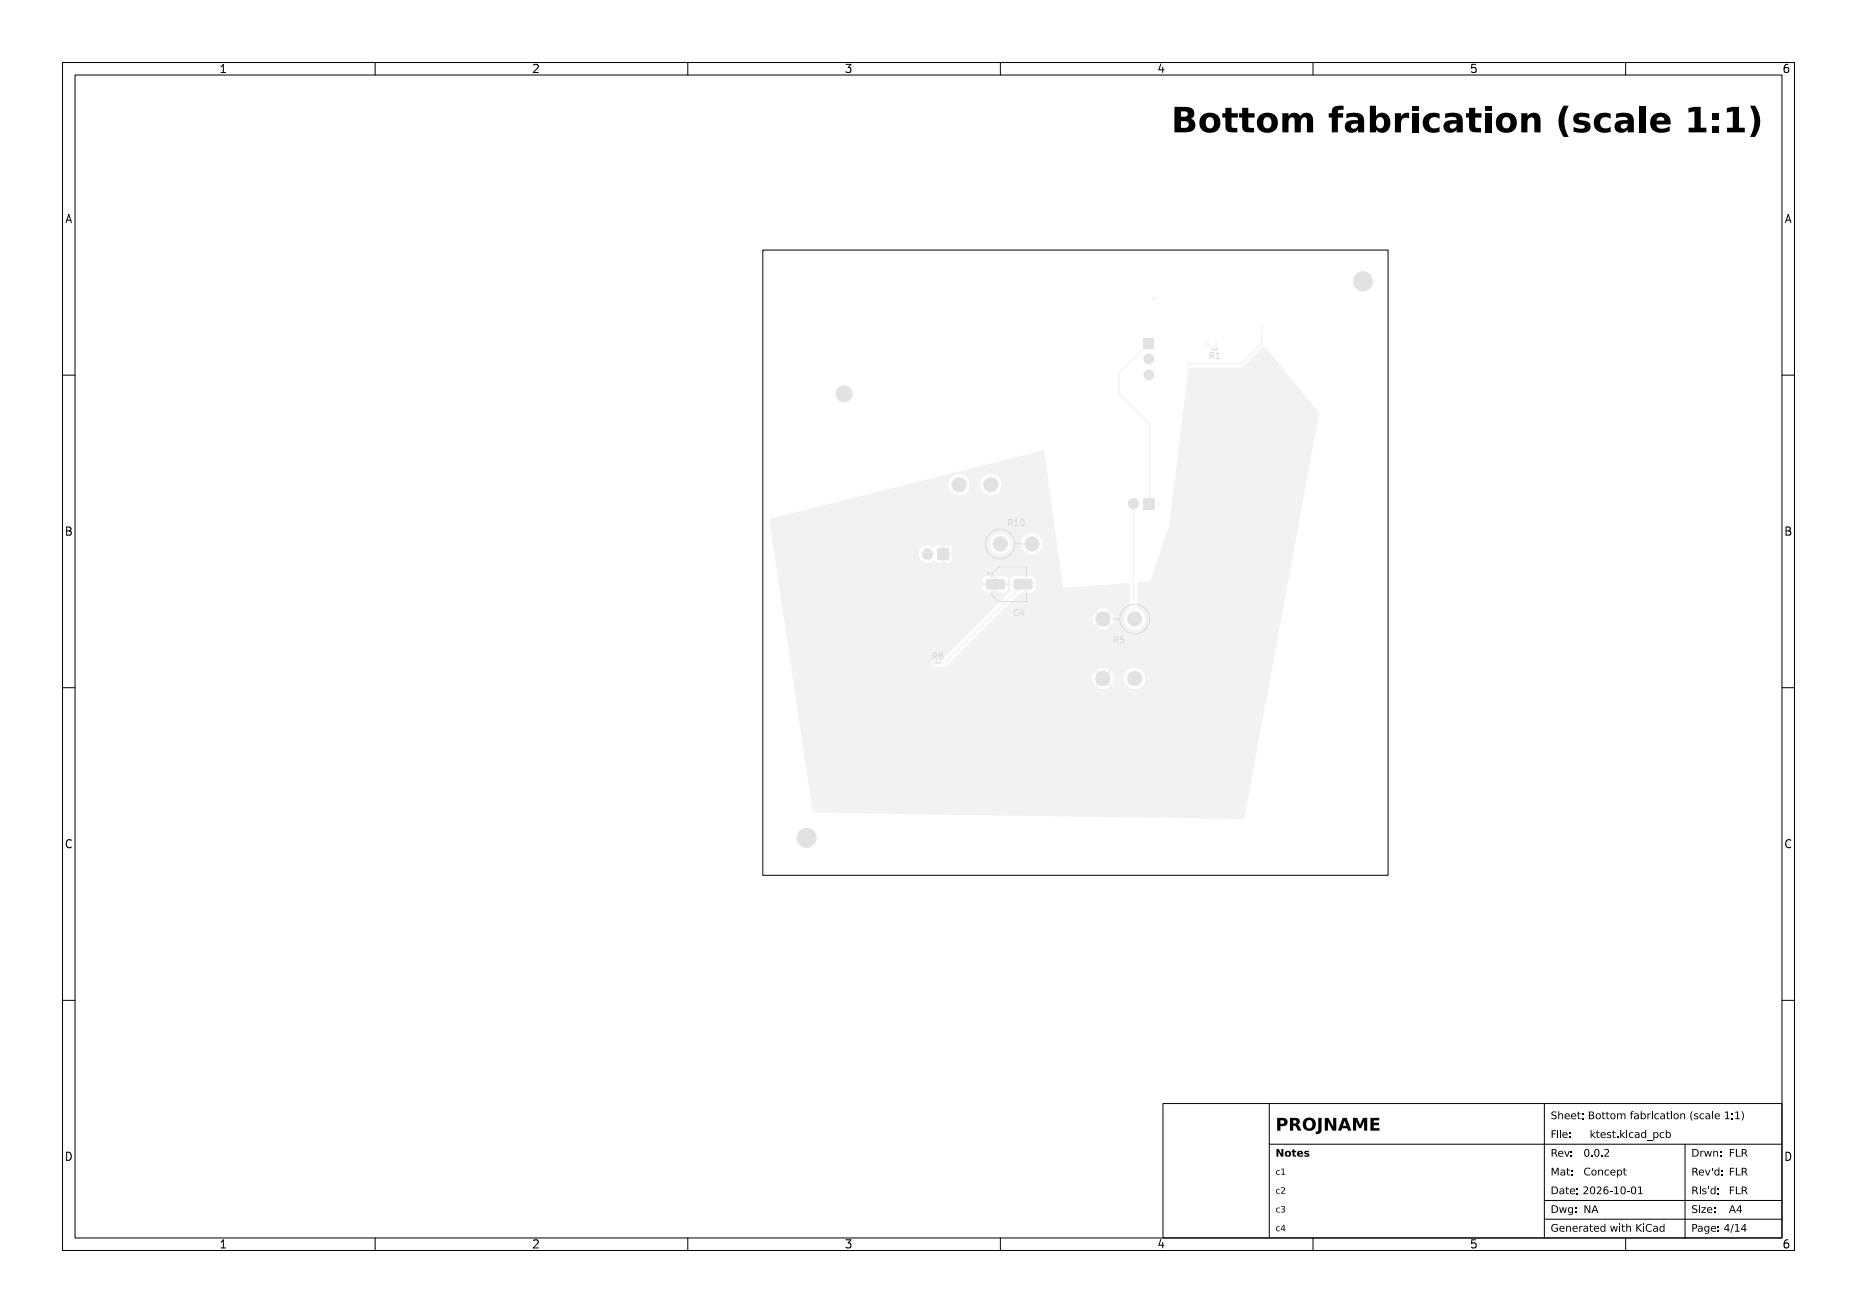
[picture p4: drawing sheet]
<svg xmlns="http://www.w3.org/2000/svg" width="297mm" height="210mm" viewBox="0 0 297 210" stroke-linecap="round" stroke-linejoin="round" font-family="sans-serif">
<defs><g id="words">
<text font-size="5.3" fill="#fff" x="185.7" y="21.5">Bottom fabrication (scale 1:1)</text>
<text font-size="2.7" fill="#fff" x="204" y="181">PROJNAME</text>
<g font-size="1.7" fill="#fff">
<text x="35" y="11.6">1</text>
<text x="85" y="11.6">2</text>
<text x="135" y="11.6">3</text>
<text x="185" y="11.6">4</text>
<text x="235" y="11.6">5</text>
<text x="285" y="11.6">6</text>
<text x="10.5" y="35.6">A</text>
<text x="285.5" y="35.6">A</text>
<text x="10.5" y="85.6">B</text>
<text x="285.5" y="85.6">B</text>
<text x="10.5" y="135.6">C</text>
<text x="285.5" y="135.6">C</text>
<text x="10.5" y="185.6">D</text>
<text x="285.5" y="185.6">D</text>
<text x="35" y="199.7">1</text>
<text x="85" y="199.7">2</text>
<text x="135" y="199.7">3</text>
<text x="185" y="199.7">4</text>
<text x="235" y="199.7">5</text>
<text x="285" y="199.7">6</text>
</g>
<g font-size="1.6" fill="#fff">
<text x="248" y="179.1">Sheet: Bottom fabrication (scale 1:1)</text>
<text x="204" y="185.1">Notes</text>
<text x="248" y="182.1">File:</text>
<text x="248" y="185.1">Rev:</text>
<text x="253.3" y="185.1">0.0.2</text>
<text x="254.3" y="182.1">ktest.kicad_pcb</text>
<text x="270.5" y="185.1">Drwn:</text>
<text x="276.5" y="185.1">FLR</text>
<text x="248" y="188.1">Mat:</text>
<text x="248" y="191.1">Date: 2026-10-01</text>
<text x="253.3" y="188.1">Concept</text>
<text x="270.5" y="188.1">Rev'd:FLR</text>
<text x="270.5" y="191.1">Rls'd:FLR</text>
<text x="248" y="194.1">Dwg:</text>
<text x="248" y="197.1">Generated with KiCad</text>
<text x="253.3" y="194.1">NA</text>
<text x="270.5" y="197.1">Page: 4/14</text>
<text x="270.5" y="194.1">Size:</text>
<text x="276.5" y="194.1">A4</text>
</g>
<g font-size="1.3" fill="#fff">
<text x="204" y="191">c2</text>
<text x="204" y="188">c1</text>
<text x="204" y="197">c4</text>
<text x="204" y="194">c3</text>
</g>
</g></defs>
<path d="M122 40h100v100h-100z" fill="none" stroke="#000" stroke-width=".16"/>
<g fill="#f2f2f2">
<path d="M150 87.7h1.8v1.8h-1.8z" fill-rule="evenodd"/>
<path d="M182.9 54h1.7v1.7h-1.7z" fill-rule="evenodd"/>
<path d="M182.9 79.6h1.8v1.8h-1.8z" fill-rule="evenodd"/>
<path d="M194.4 55.8h.3v.2h-.3z" fill-rule="evenodd"/>
<path d="M193.9 55.8h.3v.2h-.3z" fill-rule="evenodd"/>
<path d="M149.6 105.9h.3v.2h-.3z" fill-rule="evenodd"/>
<path d="M150.1 105.9h.3v.2h-.3z" fill-rule="evenodd"/>
<path d="M157.8 92.7h2.8l.1 .2v1.2l-.2 .1h-2.6l-.2-.2z" fill-rule="evenodd"/>
<path d="M162.2 92.7h2.8l.1 .2v1.2l-.2 .1h-2.6l-.2-.2z" fill-rule="evenodd"/>
</g>
<g fill="#f2f2f2">
<circle cx="148.3" cy="88.6" r=".9"/>
<circle cx="181.5" cy="108.5" r="1.2"/>
<circle cx="176.4" cy="108.5" r="1.2"/>
<circle cx="218" cy="45" r="1.6"/>
<circle cx="129" cy="134" r="1.6"/>
<circle cx="183.7" cy="57.4" r=".85"/>
<circle cx="183.7" cy="60" r=".85"/>
<circle cx="181.3" cy="80.5" r=".9"/>
<circle cx="158.5" cy="77.5" r="1.2"/>
<circle cx="153.4" cy="77.5" r="1.2"/>
<circle cx="135" cy="63" r="1.35"/>
<circle cx="181.5" cy="99" r="1.2"/>
<circle cx="176.4" cy="99" r="1.2"/>
<circle cx="160" cy="87" r="1.2"/>
<circle cx="165.1" cy="87" r="1.2"/>
<circle cx="201.8" cy="52.6" r=".3"/>
<circle cx="190.1" cy="58.2" r=".3"/>
<circle cx="194.5" cy="55" r=".3"/>
<circle cx="193" cy="55" r=".3"/>
<circle cx="184.5" cy="47.8" r=".3"/>
</g>
<path d="M183.7 54.9l-4.7 4.7v3.4l4.8 4.8v12.7M193 55l1 .9M194.5 55v.9M201.8 52.6v2.3l-3.3 3.3h-8.4M150.9 88.6l4.8 4.9M159.2 93.5h-5.6l-6.6 6.5 2.8 2.8v3.2M163.6 93.5l-12.5 12.5h-.8M181.3 80.5v18.3l.2 .2" fill="none" stroke="#f2f2f2" stroke-width=".2"/>
<path d="M123.1 83l43.9-10.9 .7 5.3h-7.5l-.1-.2a1.7 1.7 0 0 0-1.7-1.4 1.7 1.7 0 0 0-1.6 1.6h-1.7v-.2a1.7 1.7 0 0 0-2.8-1 1.7 1.7 0 0 0 .4 2.9 1.7 1.7 0 0 0 2.4-1.7h1.7v.2a1.7 1.7 0 0 0 1.8 1.6 1.7 1.7 0 0 0 1.6-1.8h7.5l1.3 9.5h-2.2l-.1-.2a1.7 1.7 0 0 0-1.8-1.4 1.7 1.7 0 0 0-1.5 1.6h-1.7l-.1-.2a1.7 1.7 0 0 0-2.1-1.3 1.7 1.7 0 0 0-1.1 2.3h-6.1l-.3-.4-.9-.1v1.1h-.5v-1.1h-.7l-.5 .5a1.42 1.42 0 0 0-2.1 0 1.42 1.42 0 0 0 .1 2 1.42 1.42 0 0 0 2-.1l.5 .4h.7v-1h.5v1h.9l.3-.4v-.7h-1v-.5h1v-.7h6.1a1.7 1.7 0 0 0 2 1 1.7 1.7 0 0 0 1.3-1.8h1.7v.2a1.7 1.7 0 0 0 1.8 1.6 1.7 1.7 0 0 0 1.6-1.8h2.2l.8 5.9h-4.2l-.3-.5-.4-.2-2.7 .1-.4 .2-.2 .4h-.4l-.1-.4-.3-.2-1.3-.1v1.1h-.5v-1.1h-1.1l-.5 .3-.2 .3v.5h4v-.4h.4v1.2h-.4v-.3h-1.7v1h-.5v-1h-1.8a.81 .81 0 0 0 .7 1h2.7l.5-.2 .1-.5h.4l.1 .4-10.8 11h-1.6l-.2 .4 .4 .1v.2l-.4 .1a.36 .36 0 0 0 .2 .4 .36 .36 0 0 0 .4-.1l.7 .2 1-.2 11.8-11.7h1.7a.74 .74 0 0 0 .7-.8v-1.2h4.2l.2 1.2 10.6-.7v4.2a1.68 1.68 0 0 0-.8 1.4h-1.7l-.3-.9-.8 .8-.4-.4 .8-.8h-.1a1.7 1.7 0 0 0-1.9 0l.8 .8-.4 .4-.8-.8v.1a1.69 1.69 0 0 0 0 1.9l.8-.8 .4 .4-.8 .8h.1a1.7 1.7 0 0 0 1.9 0l-.8-.8 .4-.4 .8 .8 .2-.5 .1-.6h1.7a1.71 1.71 0 0 0 1.5 1.8 1.71 1.71 0 0 0 1.9-1.4 1.71 1.71 0 0 0-1.3-2v-4.1l2.1-.2 3-9 3.1-25 .6-.2 8-.1 3.5-3.3 8.8 10.7-7.8 42.3h-20l-.1-.2a1.7 1.7 0 0 0-1.7-1.4 1.7 1.7 0 0 0-1.6 1.6h-1.7l-.3-.9-.8 .8-.4-.3 .8-.8-.1-.1a1.7 1.7 0 0 0-1.9 .1l.8 .8-.4 .3-.8-.8v.1a1.69 1.69 0 0 0 0 1.9l.8-.8 .4 .4-.8 .8h.1a1.7 1.7 0 0 0 1.9 0l-.8-.8 .4-.4 .8 .8 .2-.4 .1-.7h1.7a1.7 1.7 0 0 0 1.7 1.8 1.7 1.7 0 0 0 1.7-1.8h20l-4.2 22.6-68.9-1z" fill-rule="evenodd" fill="#f2f2f2"/>
<g fill="#fff">
<circle cx="201.8" cy="52.6" r=".15"/>
<circle cx="190.1" cy="58.2" r=".15"/>
<circle cx="194.5" cy="55" r=".15"/>
<circle cx="193" cy="55" r=".15"/>
<circle cx="184.5" cy="47.8" r=".15"/>
<circle cx="150.9" cy="88.6" r=".45"/>
<circle cx="148.3" cy="88.6" r=".45"/>
<circle cx="181.5" cy="108.5" r=".6"/>
<circle cx="176.4" cy="108.5" r=".6"/>
<circle cx="218" cy="45" r="1.6"/>
<circle cx="129" cy="134" r="1.6"/>
<circle cx="183.7" cy="54.9" r=".5"/>
<circle cx="183.7" cy="57.4" r=".5"/>
<circle cx="183.7" cy="60" r=".5"/>
<circle cx="183.8" cy="80.5" r=".45"/>
<circle cx="181.3" cy="80.5" r=".45"/>
<circle cx="158.5" cy="77.5" r=".6"/>
<circle cx="153.4" cy="77.5" r=".6"/>
<circle cx="135" cy="63" r="1.35"/>
<circle cx="181.5" cy="99" r=".6"/>
<circle cx="176.4" cy="99" r=".6"/>
<circle cx="160" cy="87" r=".6"/>
<circle cx="165.1" cy="87" r=".6"/>
</g>
<g fill="#e2e2e2">
<path d="M150 87.7h1.8v1.8h-1.8z" fill-rule="evenodd"/>
<path d="M182.9 54h1.7v1.7h-1.7z" fill-rule="evenodd"/>
<path d="M182.9 79.6h1.8v1.8h-1.8z" fill-rule="evenodd"/>
<path d="M194.4 55.8h.3v.2h-.3z" fill-rule="evenodd"/>
<path d="M193.9 55.8h.3v.2h-.3z" fill-rule="evenodd"/>
<path d="M149.6 105.9h.3v.2h-.3z" fill-rule="evenodd"/>
<path d="M150.1 105.9h.3v.2h-.3z" fill-rule="evenodd"/>
<path d="M157.8 92.7h2.8l.1 .2v1.2l-.2 .1h-2.6l-.2-.2z" fill-rule="evenodd"/>
<path d="M162.2 92.7h2.8l.1 .2v1.2l-.2 .1h-2.6l-.2-.2z" fill-rule="evenodd"/>
<path d="M194.5 55.8h.2v.2h-.2z" fill-rule="evenodd"/>
<path d="M193.9 55.8h.2v.2h-.2z" fill-rule="evenodd"/>
<path d="M149.6 105.9h.2v.2h-.2z" fill-rule="evenodd"/>
<path d="M150.2 105.9h.2v.2h-.2z" fill-rule="evenodd"/>
<path d="M157.8 92.7h2.8l.1 .2v1.2l-.2 .1h-2.6l-.2-.2z" fill-rule="evenodd"/>
<path d="M162.2 92.7h2.8l.1 .2v1.2l-.2 .1h-2.6l-.2-.2z" fill-rule="evenodd"/>
</g>
<g fill="#e2e2e2">
<circle cx="148.3" cy="88.6" r=".9"/>
<circle cx="181.5" cy="108.5" r="1.2"/>
<circle cx="176.4" cy="108.5" r="1.2"/>
<circle cx="218" cy="45" r="1.6"/>
<circle cx="129" cy="134" r="1.6"/>
<circle cx="183.7" cy="57.4" r=".85"/>
<circle cx="183.7" cy="60" r=".85"/>
<circle cx="181.3" cy="80.5" r=".9"/>
<circle cx="158.5" cy="77.5" r="1.2"/>
<circle cx="153.4" cy="77.5" r="1.2"/>
<circle cx="135" cy="63" r="1.35"/>
<circle cx="181.5" cy="99" r="1.2"/>
<circle cx="176.4" cy="99" r="1.2"/>
<circle cx="160" cy="87" r="1.2"/>
<circle cx="165.1" cy="87" r="1.2"/>
</g>
<g fill="none" stroke="#dbdbdb" stroke-width=".16">
<path d="M193.6 56.9l.4-.1 .1-.3-.5-.1v1M193.8 56.9l.3 .5M194.5 57.4h.6M194.5 56.7l.3-.3v1M157.8 91.8h.6M158.1 91.5v.6M158.7 92.4v-.6l1-1.1h4.5v1.7M158.7 94.5v.6l1 1.1h4.5v-1.7M161.3 83.6h.5v-.4l-.5-.1v1M161.5 83.6l.4 .5M162.3 84.1h.5M162.3 83.4l.2-.3v1"/>
<path d="M162.3 87h1.3M162.8 97.6a.44 .44 0 0 0-.6 .4 .44 .44 0 0 0 .6 .4M163.3 83.2l.1-.1a.53 .53 0 0 1 .4 .5 .53 .53 0 0 1-.4 .5l-.2-.4zM163.5 97.4l-.3 .7h.6M163.7 97.8v.7M177.9 99h1.2M149.3 105l.4-.1 .1-.3-.5-.1v1M149.5 105l.3 .5M150.4 104.9l-.2-.2 .2-.2h.3l.1 .1-.2 .3M150.4 104.9l-.2 .2 .1 .3 .1 .1 .3-.1 .1-.1-.1-.3-.1-.1M150.4 104.9h.2M178.2 102.3h.5v-.4l-.5-.1v1"/>
<path d="M178.4 102.3l.4 .5M179.7 101.8h-.5v.5l.1-.1 .3 .1 .1 .1v.3l-.2 .1-.3-.1"/>
<circle cx="160" cy="87" r="2.37"/>
<circle cx="181.5" cy="99" r="2.37"/>
</g>
<g fill="none" stroke="#000" stroke-width=".16">
<path d="M10 10h277v190h-277zM12 12h273v186h-273zM35.3 11.6h.8M35.3 10.7l.4-.4v1.3M60 10v2M85.3 10.4l.5-.1 .2 .1 .1 .3-.8 .9h.8M110 10v2M135.3 10.3h.8l-.4 .5 .3 .1v.6l-.2 .1h-.3l-.2-.1M160 10v2M185.7 10.2l-.4 1h.9M186 10.7v.9M210 10v2"/>
<path d="M236 10.3h-.6l-.1 .6 .2-.1 .5 .1 .1 .1-.1 .5-.2 .1-.5-.1M260 10v2M286 10.3a.52 .52 0 0 0-.7 .6v.4l.2 .2 .3 .1 .2-.1 .1-.5-.1-.1-.4-.1-.3 .2M10.6 35.6l.4-1.3 .4 1.3M10.7 35.2h.6M285.6 35.6l.4-1.3 .4 1.3M285.7 35.2h.6M10 60h2M285 60h2M10.7 84.3h.4l.2 .1v.3l-.2 .2a.35 .35 0 0 1 .3 .3 .35 .35 0 0 1-.2 .4h-.5zM10.7 84.9h.4M285.7 84.3h.4l.2 .1v.3l-.2 .2a.35 .35 0 0 1 .3 .3 .35 .35 0 0 1-.2 .4h-.5z"/>
<path d="M285.7 84.9h.4M10 110h2M285 110h2M11.4 134.4a.52 .52 0 0 0-.6 0 .52 .52 0 0 0-.2 .6 .49 .49 0 0 0 .2 .5 .49 .49 0 0 0 .6 0M286.4 134.4a.52 .52 0 0 0-.6 0 .52 .52 0 0 0-.2 .6 .49 .49 0 0 0 .3 .5 .49 .49 0 0 0 .5 0M10 160h2M285 160h2M186 176.5h99v21.5h-99zM203 176.5v21.5M247 176.5v21.5M10.7 184.3a.66 .66 0 0 1 .7 .6 .66 .66 0 0 1-.7 .7zM35.3 198.7l.4-.4v1.3"/>
<path d="M35.3 199.6h.8M60 198v2M85.3 198.4l.5-.1 .2 .1 .1 .3-.8 .9h.8M110 198v2M135.3 198.3h.8l-.4 .5 .3 .1v.6l-.2 .1h-.3l-.2-.1M160 198v2M185.7 198.2l-.4 1h.9M186 198.7v.9M203 183h82M210 198v2M236 198.3h-.6l-.1 .6 .2-.1 .5 .1 .1 .1-.1 .5-.2 .1-.5-.1M247 192h38"/>
<path d="M247 195h38M260 198v2M269.5 183v15M285.7 184.3a.66 .66 0 0 1 .7 .6 .66 .66 0 0 1-.7 .7zM286 198.3a.52 .52 0 0 0-.7 .6v.5l.2 .1 .3 .1 .2-.1 .1-.5-.1-.1-.4-.1-.3 .2"/>
</g>
<g fill="#000">
<path d="M187.8 17.1a6.2 6.2 0 0 1 2.6 .1 .96 .96 0 0 1 .6 .9 .96 .96 0 0 1-.5 .9 1.12 1.12 0 0 1 .7 1.3 1.12 1.12 0 0 1-1.2 .8l-2.2 .1v-.8h1.7a.54 .54 0 0 0 .6-.5 .54 .54 0 0 0-.6-.5h-.6v1h-1.1v-1.7h1.7a.43 .43 0 0 0 .5-.5 .43 .43 0 0 0-.5-.4h-.6v.9h-1.1z" fill-rule="evenodd"/>
<path d="M192.3 18.5a1.72 1.72 0 0 1 2.1-.3 1.72 1.72 0 0 1 .7 2 1.71 1.71 0 0 1-1.9 1 1.71 1.71 0 0 1-1.4-1.6h1a.7 .7 0 0 0 .7 .9 .7 .7 0 0 0 .7-.9 .7 .7 0 0 0-.7-.9 .7 .7 0 0 0-.7 .9h-1l.1-.5z" fill-rule="evenodd"/>
<path d="M196 17.2h1v.9h1v.7h-1v1.5l.2 .1 .7 .1v.7h-.9a.89 .89 0 0 1-1-1.1v-1.3h-.5v-.7h.5z" fill-rule="evenodd"/>
<path d="M198.7 17.2h.9v.9h1.1v.7h-1.1l.1 1.5 .1 .1 .8 .1v.7h-.9a.9 .9 0 0 1-1-1.1v-1.3h-.5v-.7h.5z" fill-rule="evenodd"/>
<path d="M201.5 18.5a1.72 1.72 0 0 1 2.1-.3 1.72 1.72 0 0 1 .7 2 1.71 1.71 0 0 1-1.9 1 1.71 1.71 0 0 1-1.4-1.6h1a.7 .7 0 0 0 .7 .9 .7 .7 0 0 0 .7-.9 .7 .7 0 0 0-.7-.9 .7 .7 0 0 0-.7 .9h-1l.1-.5z" fill-rule="evenodd"/>
<path d="M205.1 18.1h1v.4a1.06 1.06 0 0 1 1.8 .1 1.11 1.11 0 0 1 1.4-.5 1.11 1.11 0 0 1 .7 1.2v1.9h-1v-1.6a.5 .5 0 0 0-.1-.7 .5 .5 0 0 0-.7 .1l-.2 .7v1.5h-.9l-.1-2a.49 .49 0 0 0-.5-.4 .49 .49 0 0 0-.4 .6v1.8h-1z" fill-rule="evenodd"/>
<path d="M213.3 17.2l.5-.3h1.1v.7h-.7l-.2 .1v.4h.8v.7h-.8v2.4h-1v-2.4h-.5v-.7h.5l.1-.7z" fill-rule="evenodd"/>
<path d="M215.4 18.2a3.2 3.2 0 0 1 2.4 .2 1.36 1.36 0 0 1 .4 1v1.8h-1v-.5a1.13 1.13 0 0 1-1.3 .5 1.13 1.13 0 0 1-.8-1h1a.6 .6 0 0 0 .7 .4 .6 .6 0 0 0 .4-.8h-.9l-.2 .4h-1a1.16 1.16 0 0 1 1.5-1h.6v-.2a1.37 1.37 0 0 0-1.8-.1z" fill-rule="evenodd"/>
<path d="M219.1 16.9h1v1.6a1.3 1.3 0 0 1 1.6-.3 1.3 1.3 0 0 1 .7 1.4 1.31 1.31 0 0 1-.7 1.5 1.31 1.31 0 0 1-1.6-.4v.5h-1v-1.6h1a.68 .68 0 0 0 .6 .9 .68 .68 0 0 0 .7-.9 .68 .68 0 0 0-.7-.9 .68 .68 0 0 0-.6 .9h-1z" fill-rule="evenodd"/>
<path d="M223.1 18.1h1v.5a1.16 1.16 0 0 1 1.3-.6v.9a.83 .83 0 0 0-.9 0 .83 .83 0 0 0-.4 .9v1.4h-1z" fill-rule="evenodd"/>
<path d="M225.9 18.1h.9v3.1h-.9z" fill-rule="evenodd"/>
<path d="M225.9 16.9h.9v.8h-.9z" fill-rule="evenodd"/>
<path d="M228 18.5a2.26 2.26 0 0 1 2.2-.3v.8a.97 .97 0 0 0-1.4 0 .97 .97 0 0 0 .1 1.4l.8 .1 .5-.2v.8a1.86 1.86 0 0 1-2.6-1.2v-.8z" fill-rule="evenodd"/>
<path d="M231.1 18.2a3.2 3.2 0 0 1 2.5 .2 1.36 1.36 0 0 1 .4 1v1.8h-1v-.5a1.13 1.13 0 0 1-1.3 .5 1.13 1.13 0 0 1-.8-1h.9a.6 .6 0 0 0 .8 .4 .6 .6 0 0 0 .4-.8h-.9l-.3 .4h-.9a1.16 1.16 0 0 1 1.5-1h.6l-.1-.2a1.37 1.37 0 0 0-1.8-.1z" fill-rule="evenodd"/>
<path d="M235 17.2h.9v.9h1v.7h-1l.1 1.5 .1 .1 .8 .1v.7h-.9a.9 .9 0 0 1-1-1.1v-1.3h-.5v-.7h.5z" fill-rule="evenodd"/>
<path d="M237.5 18.1h1v3.1h-1z" fill-rule="evenodd"/>
<path d="M237.5 16.9h1v.8h-1z" fill-rule="evenodd"/>
<path d="M239.7 18.5a1.72 1.72 0 0 1 2.1-.3 1.72 1.72 0 0 1 .7 2 1.71 1.71 0 0 1-1.8 1 1.71 1.71 0 0 1-1.5-1.6h1.1a.7 .7 0 0 0 .6 .9 .7 .7 0 0 0 .7-.9 .7 .7 0 0 0-.7-.9 .7 .7 0 0 0-.6 .9h-1.1l.1-.5z" fill-rule="evenodd"/>
<path d="M243.3 18.1h1v.4a1.14 1.14 0 0 1 1.3-.4 1.14 1.14 0 0 1 .8 1.2v1.9h-1v-2a.55 .55 0 0 0-.7-.5 .55 .55 0 0 0-.4 .7v1.8h-1z" fill-rule="evenodd"/>
<path d="M251.8 18.4a2.48 2.48 0 0 1 2.4-.2v.7a1.55 1.55 0 0 0-1.7 0l.1 .2a3.2 3.2 0 0 1 1.6 .6 .98 .98 0 0 1 .1 1.1 .98 .98 0 0 1-1 .4l-1.6-.1v-.8a1.59 1.59 0 0 0 1.8 .1l-.1-.3a2.35 2.35 0 0 1-1.7-.7l-.1-.7z" fill-rule="evenodd"/>
<path d="M255.4 18.5a2.26 2.26 0 0 1 2.2-.3v.8a.98 .98 0 0 0-1.4 0 .98 .98 0 0 0 .1 1.4l.7 .1 .6-.2v.8a1.86 1.86 0 0 1-2.7-1.2l.1-.8z" fill-rule="evenodd"/>
<path d="M258.5 18.2a3.2 3.2 0 0 1 2.4 .2 1.36 1.36 0 0 1 .4 1v1.8h-1v-.5a1.13 1.13 0 0 1-1.2 .5 1.13 1.13 0 0 1-.9-1h1a.6 .6 0 0 0 .8 .4 .6 .6 0 0 0 .3-.8h-.8l-.3 .4h-1a1.16 1.16 0 0 1 1.6-1h.5v-.2a1.38 1.38 0 0 0-1.8-.1z" fill-rule="evenodd"/>
<path d="M262.2 16.9h1v4.3h-1z" fill-rule="evenodd"/>
<path d="M264.4 18.5a1.67 1.67 0 0 1 1.9-.4 1.67 1.67 0 0 1 .9 1.8h-2.3a.95 .95 0 0 0 1.5 .6l.7-.3v.8a2.3 2.3 0 0 1-3-.6l-.2-.5v-.6h2.3a.64 .64 0 0 0-.6-.6 .64 .64 0 0 0-.7 .6h-1l.2-.5z" fill-rule="evenodd"/>
<path d="M273.9 18.1h1v1.1h-1z" fill-rule="evenodd"/>
<path d="M250.1 16.9h.8a4.8 4.8 0 0 0 0 5h-.8a4.2 4.2 0 0 1 0-5z" fill-rule="evenodd"/>
<path d="M270 17.3l1-.2h1v3.3h.9v.8h-2.8v-.8h.9v-2.6l-1 .2z" fill-rule="evenodd"/>
<path d="M273.9 20.1h1v1.1h-1z" fill-rule="evenodd"/>
<path d="M276.2 17.3l.9-.2h1v3.3h1v.8h-2.9v-.8h.9v-2.6l-.9 .2z" fill-rule="evenodd"/>
<path d="M279.9 16.9h.8a4.2 4.2 0 0 1 0 5h-.8a4.8 4.8 0 0 0 0-5z" fill-rule="evenodd"/>
<path d="M204.3 178.8h.8a.68 .68 0 0 1 .8 .7 .68 .68 0 0 1-.8 .6h-.3v.7h-.5v-1.1h.8a.28 .28 0 0 0 .3-.2 .28 .28 0 0 0-.3-.3h-.3v.5h-.5z" fill-rule="evenodd"/>
<path d="M206.3 178.8h.8a.57 .57 0 0 1 .8 .3 .57 .57 0 0 1-.4 .8l.3 .2 .4 .7h-.6l-.4-.6-.2-.1h-.2v.7h-.5v-1.1h.8a.26 .26 0 0 0 .3-.3 .26 .26 0 0 0-.3-.2h-.3v.5h-.5z" fill-rule="evenodd"/>
<path d="M208.6 179a1.07 1.07 0 0 1 1.7 .2 1.07 1.07 0 0 1-.6 1.6 1.07 1.07 0 0 1-1.4-1h.6a.53 .53 0 0 0 .5 .7 .53 .53 0 0 0 .5-.7 .53 .53 0 0 0-.5-.7 .53 .53 0 0 0-.5 .7h-.6l.1-.4z" fill-rule="evenodd"/>
<path d="M210.8 178.8h.6v1.8a.73 .73 0 0 1-1 .8v-.4h.3l.1-.2z" fill-rule="evenodd"/>
<path d="M211.9 178.8h.6l.7 1.4v-1.4h.5v2h-.6l-.7-1.4v1.4h-.5z" fill-rule="evenodd"/>
<path d="M216.4 178.8h.7l.4 1.1 .5-1.1h.7v2h-.5v-1.5l-.5 1.1h-.3l-.5-1.1v1.5h-.5z" fill-rule="evenodd"/>
<path d="M219.2 178.8h1.4v.4h-.9v.4h.8v.4h-.8v.4h.9v.4h-1.4z" fill-rule="evenodd"/>
<path d="M248.2 177.9l.7-.1v.2l-.2-.1a.25 .25 0 0 0-.4 .1 .25 .25 0 0 0 .3 .3 .4 .4 0 0 1 .3 .6 .4 .4 0 0 1-.6 .1l-.2-.1v-.1l.2 .1a.29 .29 0 0 0 .4 0 .29 .29 0 0 0 0-.4 .29 .29 0 0 0-.3-.1l-.3-.2z" fill-rule="evenodd"/>
<path d="M249.2 177.7h.2v.5l.3-.1a.32 .32 0 0 1 .3 .3v.6h-.2v-.5a.24 .24 0 0 0-.2-.3 .24 .24 0 0 0-.2 .3v.5h-.2z" fill-rule="evenodd"/>
<path d="M250.3 178.2l.2-.1a.42 .42 0 0 1 .4 .1 .42 .42 0 0 1 .2 .4h-.7l.2 .3 .4-.1v.2h-.5l-.2-.2-.1-.3h.7a.27 .27 0 0 0-.2-.3 .27 .27 0 0 0-.3 .3h-.2z" fill-rule="evenodd"/>
<path d="M251.4 178.2l.2-.1a.42 .42 0 0 1 .4 .1 .42 .42 0 0 1 .1 .4h-.7l.2 .3 .5-.1-.1 .2h-.4l-.3-.2v-.3h.7a.27 .27 0 0 0-.3-.3 .27 .27 0 0 0-.3 .3h-.1z" fill-rule="evenodd"/>
<path d="M252.4 177.8h.1v.3h.3v.1h-.3v.6l.3 .1v.1a.31 .31 0 0 1-.4-.3v-.5h-.2z" fill-rule="evenodd"/>
<path d="M253.1 178.8h.1v.2h-.1z" fill-rule="evenodd"/>
<path d="M253.1 178.1h.1v.2h-.1z" fill-rule="evenodd"/>
<path d="M254.1 177.8l.7 .1 .1 .3-.2 .1a.34 .34 0 0 1 .3 .5 .34 .34 0 0 1-.4 .2h-.5v-.1h.4a.23 .23 0 0 0 .3-.3 .23 .23 0 0 0-.3-.2h-.2v.5h-.2v-.6h.4a.19 .19 0 0 0 .3-.2 .19 .19 0 0 0-.3-.2h-.2v.4h-.2z" fill-rule="evenodd"/>
<path d="M255.3 178.2a.45 .45 0 0 1 .7 0 .45 .45 0 0 1-.1 .7 .45 .45 0 0 1-.7-.1v-.3h.2a.3 .3 0 0 0 .3 .4 .3 .3 0 0 0 .2-.5l-.3-.2-.2 .3h-.2z" fill-rule="evenodd"/>
<path d="M256.3 177.8h.1v.3h.4v.1h-.4l.1 .6 .3 .1v.1a.31 .31 0 0 1-.5-.3v-.5h-.1z" fill-rule="evenodd"/>
<path d="M256.9 177.8h.2v.3h.3v.1h-.3v.6l.3 .1v.1a.31 .31 0 0 1-.5-.3v-.5h-.1z" fill-rule="evenodd"/>
<path d="M257.7 178.2a.45 .45 0 0 1 .6 0 .45 .45 0 0 1-.1 .7 .45 .45 0 0 1-.6-.1l-.1-.3h.2a.3 .3 0 0 0 .4 .4 .3 .3 0 0 0 .1-.5l-.3-.2-.2 .3h-.2z" fill-rule="evenodd"/>
<path d="M258.6 178.1h.2v.1l.3-.1 .2 .2 .2-.2h.3l.2 .3v.6h-.2v-.5a.23 .23 0 0 0-.2-.3 .23 .23 0 0 0-.2 .3v.5h-.2v-.5a.23 .23 0 0 0-.2-.3 .23 .23 0 0 0-.2 .3v.5h-.2z" fill-rule="evenodd"/>
<path d="M260.9 177.8l.4-.1v.2l-.3 .1v.1h.2v.1h-.2v.8h-.2v-.8h-.1z" fill-rule="evenodd"/>
<path d="M261.4 178.1h.2a.37 .37 0 0 1 .5 .4v.5h-.1v-.1l-.3 .1-.3-.1-.1-.2 .3 .2h.2l.2-.4a.3 .3 0 0 0-.5 .2h-.2a.41 .41 0 0 1 .7-.3 .33 .33 0 0 0-.6-.1z" fill-rule="evenodd"/>
<path d="M262.4 177.7h.2v.5a.41 .41 0 0 1 .5 .1 .41 .41 0 0 1 0 .5 .41 .41 0 0 1-.5 .1v.1h-.2v-.5h.2a.29 .29 0 0 0 .3 .4 .29 .29 0 0 0 .2-.5l-.3-.2-.2 .3h-.2z" fill-rule="evenodd"/>
<path d="M263.5 178.1h.1v.1l.4-.1v.1h-.2l-.1 .2-.1 .6h-.1z" fill-rule="evenodd"/>
<path d="M264.2 178.1h.1v.9h-.1z" fill-rule="evenodd"/>
<path d="M264.2 177.7h.1v.2h-.1z" fill-rule="evenodd"/>
<path d="M264.7 178.2l.1-.1a.32 .32 0 0 1 .5 .2 .36 .36 0 0 0-.5 0 .36 .36 0 0 0 0 .5 .36 .36 0 0 0 .5 0 .34 .34 0 0 1-.5 .1 .55 .55 0 0 1-.1-.7z" fill-rule="evenodd"/>
<path d="M265.6 178.1h.2a.37 .37 0 0 1 .5 .4v.5h-.2v-.1l-.2 .1-.3-.1-.1-.2 .3 .2h.2l.1-.4a.3 .3 0 0 0-.4 .2h-.2a.42 .42 0 0 1 .6-.3 .33 .33 0 0 0-.5-.1z" fill-rule="evenodd"/>
<path d="M266.6 177.8h.1v.3h.4v.1h-.4l.1 .6 .3 .1v.1a.31 .31 0 0 1-.5-.3v-.5h-.1z" fill-rule="evenodd"/>
<path d="M267.3 178.1h.1v.9h-.1z" fill-rule="evenodd"/>
<path d="M267.3 177.7h.1v.2h-.1z" fill-rule="evenodd"/>
<path d="M267.8 178.2a.45 .45 0 0 1 .6 0 .45 .45 0 0 1-.1 .7 .45 .45 0 0 1-.6-.1v-.3h.1a.3 .3 0 0 0 .4 .4 .3 .3 0 0 0 .1-.5l-.3-.2-.2 .3h-.1z" fill-rule="evenodd"/>
<path d="M268.7 178.1h.2v.1l.3-.1a.32 .32 0 0 1 .3 .3v.6h-.1v-.5a.24 .24 0 0 0-.3-.3 .24 .24 0 0 0-.2 .3v.5h-.2z" fill-rule="evenodd"/>
<path d="M270.6 177.7h.1l-.2 .9 .2 .6a.88 .88 0 0 1-.3-1z" fill-rule="evenodd"/>
<path d="M271 178.2l.1-.1a.35 .35 0 0 1 .5 .2l-.5-.1 .1 .2a.33 .33 0 0 1 .4 .4 .33 .33 0 0 1-.5 .2h-.2v-.2l.4 .1 .2-.1-.1-.1-.2-.1a.26 .26 0 0 1-.2-.2 .26 .26 0 0 1 0-.2z" fill-rule="evenodd"/>
<path d="M271.9 178.2l.1-.1a.32 .32 0 0 1 .5 .2 .36 .36 0 0 0-.4 0 .36 .36 0 0 0 0 .5 .36 .36 0 0 0 .4 0 .34 .34 0 0 1-.5 .1 .55 .55 0 0 1-.1-.7z" fill-rule="evenodd"/>
<path d="M272.8 178.1h.2a.37 .37 0 0 1 .5 .4v.5h-.1v-.1l-.3 .1-.3-.1-.1-.2 .3 .2h.2l.2-.4a.3 .3 0 0 0-.5 .2h-.2a.41 .41 0 0 1 .7-.3 .33 .33 0 0 0-.6-.1z" fill-rule="evenodd"/>
<path d="M273.8 177.7h.2v1.3h-.2z" fill-rule="evenodd"/>
<path d="M274.4 178.2l.1-.1a.42 .42 0 0 1 .5 .1 .42 .42 0 0 1 .1 .4h-.7l.2 .3 .4-.1v.2h-.5l-.2-.2-.1-.3h.7a.27 .27 0 0 0-.2-.3 .27 .27 0 0 0-.3 .3h-.2z" fill-rule="evenodd"/>
<path d="M275.9 177.8h.4v1.1h.3v.1h-.7v-.1h.3v-1l-.3 .1z" fill-rule="evenodd"/>
<path d="M277 178.8h.1v.2h-.1z" fill-rule="evenodd"/>
<path d="M277 178.1h.1v.2h-.1z" fill-rule="evenodd"/>
<path d="M277.5 177.8h.5v1.1h.3v.1h-.8v-.1h.3v-1l-.3 .1z" fill-rule="evenodd"/>
<path d="M278.5 177.7a.88 .88 0 0 1 .4 1l-.2 .5h-.2l.3-.7z" fill-rule="evenodd"/>
<path d="M204.2 183.8h.3l.5 .8v-.8h.3v1.2h-.4l-.4-.8v.8h-.3z" fill-rule="evenodd"/>
<path d="M204.2 187.2l.3-.1 .2 .1v.1a.3 .3 0 0 0-.4 0 .3 .3 0 0 0 0 .4 .3 .3 0 0 0 .4 .1 .35 .35 0 0 1-.5 .1 .35 .35 0 0 1-.1-.5z" fill-rule="evenodd"/>
<path d="M204.2 190.2l.3-.1 .2 .1v.1a.3 .3 0 0 0-.4 0 .3 .3 0 0 0 0 .4 .3 .3 0 0 0 .4 .1 .35 .35 0 0 1-.5 .1 .35 .35 0 0 1-.1-.5z" fill-rule="evenodd"/>
<path d="M204.2 193.2l.3-.1 .2 .1v.1a.3 .3 0 0 0-.4 0 .3 .3 0 0 0 0 .4 .3 .3 0 0 0 .4 .1v.1a.41 .41 0 0 1-.6-.1 .41 .41 0 0 1 .1-.6z" fill-rule="evenodd"/>
<path d="M204.2 196.2l.3-.1 .2 .1v.1a.3 .3 0 0 0-.4 0 .3 .3 0 0 0 0 .4 .3 .3 0 0 0 .4 .1v.1a.41 .41 0 0 1-.6-.1 .41 .41 0 0 1 .1-.6z" fill-rule="evenodd"/>
<path d="M204.9 187l.4-.1v.9h.2v.1h-.6v-.1h.3v-.8l-.3 .1z" fill-rule="evenodd"/>
<path d="M204.9 189.9a.37 .37 0 0 1 .5 .1 .37 .37 0 0 1-.1 .5l-.3 .3h.5v.1h-.6l.5-.7-.2-.2-.3 .1z" fill-rule="evenodd"/>
<path d="M204.9 192.9a.32 .32 0 0 1 .5 0 .32 .32 0 0 1 0 .5h-.1a.34 .34 0 0 1 .2 .5 .34 .34 0 0 1-.5 0l-.1-.1h.1a.24 .24 0 0 0 .3 0 .24 .24 0 0 0 .1-.3 .24 .24 0 0 0-.3-.1v-.1h.2l.1-.2-.2-.1h-.3z" fill-rule="evenodd"/>
<path d="M205.3 195.9h.1v.7h.2v.1h-.2v.2h-.1v-.2h-.5v-.1h.5v-.6l-.3 .6h-.2z" fill-rule="evenodd"/>
<path d="M205.6 184.2a.51 .51 0 0 1 .8 .1 .51 .51 0 0 1-.3 .7 .51 .51 0 0 1-.6-.5h.3a.23 .23 0 0 0 .3 .3 .23 .23 0 0 0 .1-.4l-.1-.1a.2 .2 0 0 0-.2 0 .2 .2 0 0 0-.1 .2h-.3z" fill-rule="evenodd"/>
<path d="M206.7 183.8h.3v.3h.3v.2h-.3v.5h.3v.2h-.3a.27 .27 0 0 1-.3-.3v-.4h-.1z" fill-rule="evenodd"/>
<path d="M207.6 184.2a.5 .5 0 0 1 .6-.1 .5 .5 0 0 1 .2 .5h-.7a.37 .37 0 0 0 .7 .1v.2a.56 .56 0 0 1-.7 .1 .56 .56 0 0 1-.3-.6h.7l-.2-.1-.2 .1h-.3z" fill-rule="evenodd"/>
<path d="M208.6 184.2l.3-.1h.5v.2h-.5v.1a.35 .35 0 0 1 .5 .3 .35 .35 0 0 1-.5 .3h-.3v-.3l.4 .1 .1-.1-.5-.2z" fill-rule="evenodd"/>
<path d="M214.7 178.8h.7l.7 2h-.5l-.1-.3h-.9l-.1 .3h-.5l.3-.7h1l-.2-.8-.3 .8h-.5z" fill-rule="evenodd"/>
<path d="M248.2 180.8h.7v.1h-.6v.4h.5v.1h-.5v.6h-.1z" fill-rule="evenodd"/>
<path d="M248.2 186.8h.2l.3 .8 .3-.8h.3v1.2h-.2v-1.1l-.3 .9h-.2l-.3-.9v1.1h-.1z" fill-rule="evenodd"/>
<path d="M248.2 183.8h.3a.34 .34 0 0 1 .4 .2 .34 .34 0 0 1-.2 .4l.4 .6h-.2l-.2-.4-.2-.1h-.2v.5h-.1v-.6h.3a.22 .22 0 0 0 .3-.3 .22 .22 0 0 0-.3-.2h-.2v.5h-.1z" fill-rule="evenodd"/>
<path d="M248.2 189.8h.3a.62 .62 0 0 1 .7 .6 .62 .62 0 0 1-.7 .6h-.3v-.1h.3a.5 .5 0 0 0 .5-.6 .5 .5 0 0 0-.7-.4v1h-.1z" fill-rule="evenodd"/>
<path d="M248.2 192.8h.3a.62 .62 0 0 1 .7 .6 .62 .62 0 0 1-.7 .6h-.3v-.1h.3a.5 .5 0 0 0 .5-.6 .5 .5 0 0 0-.7-.4v1h-.1z" fill-rule="evenodd"/>
<path d="M248.3 195.9l.5-.1 .3 .1v.2a.5 .5 0 0 0-.6-.1 .5 .5 0 0 0-.2 .7 .5 .5 0 0 0 .7 .1v-.3h-.3v-.1h.5v.5a.66 .66 0 0 1-1-.1 .66 .66 0 0 1 .1-.9z" fill-rule="evenodd"/>
<path d="M249 181.1h.2v.9h-.2z" fill-rule="evenodd"/>
<path d="M249 180.7h.2v.2h-.2z" fill-rule="evenodd"/>
<path d="M249.4 193.1h.1l.2 .7 .2-.7h.2l.2 .7 .1-.7h.2l-.2 .9h-.2l-.2-.7-.2 .7h-.2z" fill-rule="evenodd"/>
<path d="M249.5 180.7h.1v1.3h-.1z" fill-rule="evenodd"/>
<path d="M249.3 184.2l.2-.1a.42 .42 0 0 1 .4 .1 .42 .42 0 0 1 .1 .4h-.7l.2 .3 .5-.1-.1 .2h-.4l-.3-.2v-.3h.7a.27 .27 0 0 0-.3-.3 .27 .27 0 0 0-.3 .3h-.1z" fill-rule="evenodd"/>
<path d="M249.5 190.1h.2a.37 .37 0 0 1 .5 .4v.5h-.2v-.1l-.3 .1-.3-.1v-.2l.3 .2h.2l.1-.4a.3 .3 0 0 0-.5 .2h-.1a.41 .41 0 0 1 .6-.3 .33 .33 0 0 0-.5-.1z" fill-rule="evenodd"/>
<path d="M249.5 196.2l.2-.1a.42 .42 0 0 1 .4 .1 .42 .42 0 0 1 .1 .4h-.6l.1 .3 .5-.1v.2h-.2h-.3l-.3-.2v-.3h.7a.27 .27 0 0 0-.3-.3 .27 .27 0 0 0-.2 .3h-.2z" fill-rule="evenodd"/>
<path d="M249.6 187.1h.3a.37 .37 0 0 1 .4 .4v.5h-.1v-.1l-.3 .1-.3-.1v-.2l.2 .2h.3l.1-.4a.3 .3 0 0 0-.5 .2h-.1a.41 .41 0 0 1 .6-.3 .33 .33 0 0 0-.6-.1z" fill-rule="evenodd"/>
<path d="M250.2 184.1h.1l.3 .8 .3-.8h.2l-.4 .9h-.2z" fill-rule="evenodd"/>
<path d="M250 181.2l.2-.1a.42 .42 0 0 1 .4 .1 .42 .42 0 0 1 .1 .4h-.7l.2 .3 .5-.1v.2h-.2h-.3l-.3-.2v-.3h.7a.27 .27 0 0 0-.3-.3 .27 .27 0 0 0-.3 .3h-.1z" fill-rule="evenodd"/>
<path d="M250.5 189.8h.1v.3h.3v.1h-.3v.6l.3 .1v.1a.31 .31 0 0 1-.4-.3v-.5h-.1z" fill-rule="evenodd"/>
<path d="M250.6 186.8h.2v.3h.3v.1h-.3v.6l.3 .1v.1a.31 .31 0 0 1-.5-.3v-.5h-.1z" fill-rule="evenodd"/>
<path d="M251 181.8h.2v.2h-.2z" fill-rule="evenodd"/>
<path d="M251 181.1h.2v.2h-.2z" fill-rule="evenodd"/>
<path d="M250.9 193.1h.3l.2 .1v-.1h.2v.8a.45 .45 0 0 1-.2 .4 .45 .45 0 0 1-.5 0v-.1l.5-.1v-.3l-.2 .2a.39 .39 0 0 1-.4-.5h.1a.29 .29 0 0 0 .4 .4 .29 .29 0 0 0 .1-.5l-.3-.2-.2 .3h-.1z" fill-rule="evenodd"/>
<path d="M251.2 184.8h.2v.2h-.2z" fill-rule="evenodd"/>
<path d="M251.2 184.1h.2v.2h-.2z" fill-rule="evenodd"/>
<path d="M250.5 196.1h.1v.1l.3-.1a.32 .32 0 0 1 .4 .3v.6h-.2v-.5a.24 .24 0 0 0-.2-.3 .24 .24 0 0 0-.3 .3v.5h-.1z" fill-rule="evenodd"/>
<path d="M251.3 187.8h.2v.2h-.2z" fill-rule="evenodd"/>
<path d="M251.3 187.1h.2v.2h-.2z" fill-rule="evenodd"/>
<path d="M251.2 190.2l.2-.1a.42 .42 0 0 1 .4 .1 .42 .42 0 0 1 .1 .4h-.7l.2 .3 .5-.1v.2h-.2h-.3l-.3-.2v-.3h.7a.27 .27 0 0 0-.3-.3 .27 .27 0 0 0-.3 .3h-.1z" fill-rule="evenodd"/>
<path d="M251.9 193.8h.2v.2h-.2z" fill-rule="evenodd"/>
<path d="M251.9 193.1h.2v.2h-.2z" fill-rule="evenodd"/>
<path d="M251.6 196.2l.2-.1a.42 .42 0 0 1 .4 .1 .42 .42 0 0 1 .1 .4h-.6l.1 .3 .5-.1v.2h-.2h-.3l-.3-.2v-.3h.7a.27 .27 0 0 0-.3-.3 .27 .27 0 0 0-.2 .3h-.2z" fill-rule="evenodd"/>
<path d="M252.2 190.8h.2v.2h-.2z" fill-rule="evenodd"/>
<path d="M252.2 190.1h.2v.2h-.2z" fill-rule="evenodd"/>
<path d="M252.6 196.1h.1v.1l.4-.1v.1l-.3 .1-.1 .7h-.1z" fill-rule="evenodd"/>
<path d="M253.4 192.8h.2l.6 1v-1h.1v1.2h-.2l-.5-1v1h-.2z" fill-rule="evenodd"/>
<path d="M253.2 189.8a.44 .44 0 0 1 .7 .1 .44 .44 0 0 1-.2 .6l-.3 .4h.6v.1h-.8v-.1l.5-.5a.31 .31 0 0 0 0-.5 .31 .31 0 0 0-.5 .1z" fill-rule="evenodd"/>
<path d="M253.3 196.1h.2a.37 .37 0 0 1 .5 .4v.5h-.2v-.1l-.3 .1-.2-.1-.1-.2 .3 .2h.2l.1-.4a.3 .3 0 0 0-.4 .2h-.2a.42 .42 0 0 1 .6-.3 .33 .33 0 0 0-.5-.1z" fill-rule="evenodd"/>
<path d="M253.5 183.9l.2-.1a.64 .64 0 0 1 .5 .6 .64 .64 0 0 1-.5 .6 .52 .52 0 0 1-.3-.6h.1a.31 .31 0 0 0 .1 .4 .31 .31 0 0 0 .3 0l.1-.4a.31 .31 0 0 0 0-.4 .31 .31 0 0 0-.4 0l-.1 .4h-.1z" fill-rule="evenodd"/>
<path d="M253.5 186.9l.6-.1 .2 .1v.1a.48 .48 0 0 0-.6 .1 .48 .48 0 0 0 0 .6 .48 .48 0 0 0 .6 0v.2a.64 .64 0 0 1-.8-.1 .64 .64 0 0 1 0-.9z" fill-rule="evenodd"/>
<path d="M254.4 180.7h.2v.8l.4-.4h.2l-.5 .4 .5 .5h-.2l-.4-.4v.4h-.2z" fill-rule="evenodd"/>
<path d="M254.3 195.8h.2v.3h.3v.1h-.3v.6l.3 .1v.1a.31 .31 0 0 1-.5-.3v-.5h-.1z" fill-rule="evenodd"/>
<path d="M254.5 184.8h.2v.2h-.2z" fill-rule="evenodd"/>
<path d="M254.4 189.9l.2-.1a.64 .64 0 0 1 .5 .6 .64 .64 0 0 1-.5 .6 .52 .52 0 0 1-.3-.6h.2a.31 .31 0 0 0 0 .4 .31 .31 0 0 0 .4 0l.1-.4a.31 .31 0 0 0-.1-.4 .31 .31 0 0 0-.3 0l-.1 .4h-.2z" fill-rule="evenodd"/>
<path d="M254.6 187.2a.45 .45 0 0 1 .7 0 .45 .45 0 0 1-.1 .7 .45 .45 0 0 1-.7-.1v-.3h.2a.3 .3 0 0 0 .4 .4 .3 .3 0 0 0 .1-.5l-.3-.2-.2 .3h-.2z" fill-rule="evenodd"/>
<path d="M255 196.2l.2-.1a.42 .42 0 0 1 .4 .1 .42 .42 0 0 1 .2 .4h-.7l.2 .3 .4-.1-.1 .2h-.4l-.2-.2-.1-.3h.7a.27 .27 0 0 0-.3-.3 .27 .27 0 0 0-.2 .3h-.2z" fill-rule="evenodd"/>
<path d="M255.1 183.9l.2-.1a.64 .64 0 0 1 .5 .6 .64 .64 0 0 1-.5 .6 .53 .53 0 0 1-.3-.6h.1a.31 .31 0 0 0 .1 .4 .31 .31 0 0 0 .3 0l.1-.4a.31 .31 0 0 0 0-.4 .31 .31 0 0 0-.4 0l-.1 .4h-.1z" fill-rule="evenodd"/>
<path d="M255.4 180.8h.1v.3h.3v.1h-.3v.6l.3 .1v.1a.31 .31 0 0 1-.4-.3v-.5h-.1z" fill-rule="evenodd"/>
<path d="M255.4 189.8a.44 .44 0 0 1 .7 .1 .44 .44 0 0 1-.2 .6l-.3 .4h.5v.1h-.7v-.1l.4-.5a.31 .31 0 0 0 .1-.5 .31 .31 0 0 0-.5 .1z" fill-rule="evenodd"/>
<path d="M255 192.8h.2l.4 1.2h-.1l-.1-.3h-.6l-.1 .3h-.2l.2-.4h.6l-.2-.7-.2 .7h-.2z" fill-rule="evenodd"/>
<path d="M256.1 184.8h.2v.2h-.2z" fill-rule="evenodd"/>
<path d="M255.6 187.1h.2v.1l.3-.1a.32 .32 0 0 1 .3 .3v.6h-.2v-.5a.24 .24 0 0 0-.2-.3 .24 .24 0 0 0-.2 .3v.5h-.2z" fill-rule="evenodd"/>
<path d="M256.1 181.2l.2-.1a.42 .42 0 0 1 .4 .1 .42 .42 0 0 1 .1 .4h-.7l.2 .3 .5-.1v.2h-.2h-.3l-.3-.2v-.3h.7a.27 .27 0 0 0-.3-.3 .27 .27 0 0 0-.3 .3h-.1z" fill-rule="evenodd"/>
<path d="M256.1 196.1h.3l.2 .1v-.5h.2v1.3h-.2v-.1l-.2 .1a.4 .4 0 0 1-.5-.5h.2a.29 .29 0 0 0 .4 .4 .29 .29 0 0 0 .1-.5l-.3-.2-.2 .3h-.2z" fill-rule="evenodd"/>
<path d="M256.6 183.8a.44 .44 0 0 1 .7 .1 .44 .44 0 0 1-.2 .6l-.3 .4h.6v.1h-.8v-.1l.4-.5a.31 .31 0 0 0 .1-.5 .31 .31 0 0 0-.5 .1z" fill-rule="evenodd"/>
<path d="M256.6 189.9l.1-.1a.32 .32 0 0 1 .5 .2l-.2-.1a.36 .36 0 0 0-.4 .4 .41 .41 0 0 1 .6 .2 .41 .41 0 0 1-.3 .6 .41 .41 0 0 1-.4-.5h.1a.25 .25 0 0 0 .4 .2 .25 .25 0 0 0 0-.4 .25 .25 0 0 0-.4 .1l-.1 .1v-.4z" fill-rule="evenodd"/>
<path d="M256.7 187.2l.1-.1a.32 .32 0 0 1 .5 .2 .36 .36 0 0 0-.4 0 .36 .36 0 0 0 0 .5 .36 .36 0 0 0 .4 0 .34 .34 0 0 1-.5 .1 .54 .54 0 0 1-.1-.7z" fill-rule="evenodd"/>
<path d="M257.5 190.5h.4v.1h-.4z" fill-rule="evenodd"/>
<path d="M257.5 196.1h.2l.2 .7 .1-.7h.2l.2 .7 .2-.7h.1l-.2 .9h-.2l-.2-.7-.2 .7h-.1z" fill-rule="evenodd"/>
<path d="M257.1 181.1h.1a.35 .35 0 0 1 .5 .2l-.5-.1v.2a.33 .33 0 0 1 .5 .4 .33 .33 0 0 1-.5 .2h-.2v-.2l.3 .1 .2-.1v-.1l-.2-.1a.26 .26 0 0 1-.3-.2 .26 .26 0 0 1 .1-.3z" fill-rule="evenodd"/>
<path d="M257.7 187.2l.1-.1a.42 .42 0 0 1 .5 .1 .42 .42 0 0 1 .1 .4h-.7l.2 .3 .4-.1v.2h-.1h-.4l-.2-.2-.1-.3h.7a.27 .27 0 0 0-.2-.3 .27 .27 0 0 0-.3 .3h-.2z" fill-rule="evenodd"/>
<path d="M257.9 180.8h.2v.3h.3v.1h-.3v.6l.3 .1v.1a.31 .31 0 0 1-.5-.3v-.5h-.1z" fill-rule="evenodd"/>
<path d="M258.2 189.8h.4v1.1h.3v.1h-.7v-.1h.3v-1l-.3 .1z" fill-rule="evenodd"/>
<path d="M258.6 181.8h.2v.2h-.2z" fill-rule="evenodd"/>
<path d="M259 196.1h.1v.9h-.1z" fill-rule="evenodd"/>
<path d="M259 195.7h.1v.2h-.1z" fill-rule="evenodd"/>
<path d="M259.1 180.7h.2v.8l.4-.4h.2l-.5 .4 .5 .5h-.1l-.5-.4v.4h-.2z" fill-rule="evenodd"/>
<path d="M258.6 187.1h.2v.1a.41 .41 0 0 1 .5 .1 .41 .41 0 0 1 0 .5 .41 .41 0 0 1-.5 .1v.5h-.2v-.9h.2a.29 .29 0 0 0 .4 .4 .29 .29 0 0 0 .1-.5l-.3-.2-.2 .3h-.2z" fill-rule="evenodd"/>
<path d="M259.4 195.8h.2v.3h.3v.1h-.3v.6l.3 .1v.1a.31 .31 0 0 1-.5-.3v-.5h-.1z" fill-rule="evenodd"/>
<path d="M259.3 189.9l.2-.1a.64 .64 0 0 1 .5 .6 .64 .64 0 0 1-.5 .6 .52 .52 0 0 1-.3-.6h.1a.31 .31 0 0 0 .1 .4 .31 .31 0 0 0 .3 0l.2-.4a.31 .31 0 0 0-.1-.4 .31 .31 0 0 0-.4 0l-.1 .4h-.1z" fill-rule="evenodd"/>
<path d="M259.7 186.8h.1v.3h.4v.1h-.4l.1 .6 .3 .1v.1a.31 .31 0 0 1-.5-.3v-.5h-.1z" fill-rule="evenodd"/>
<path d="M260.1 181.1h.2v.9h-.2z" fill-rule="evenodd"/>
<path d="M260.1 180.7h.2v.2h-.2z" fill-rule="evenodd"/>
<path d="M260.2 190.5h.5v.1h-.5z" fill-rule="evenodd"/>
<path d="M260.1 195.7h.1v.5l.3-.1a.32 .32 0 0 1 .4 .3v.6h-.2v-.5a.24 .24 0 0 0-.2-.3 .24 .24 0 0 0-.3 .3v.5h-.1z" fill-rule="evenodd"/>
<path d="M260.6 181.2l.1-.1a.32 .32 0 0 1 .5 .2 .36 .36 0 0 0-.4 0 .36 .36 0 0 0 0 .5 .36 .36 0 0 0 .4 0 .34 .34 0 0 1-.5 .1 .54 .54 0 0 1-.1-.7z" fill-rule="evenodd"/>
<path d="M261 189.9l.2-.1a.64 .64 0 0 1 .5 .6 .64 .64 0 0 1-.5 .6 .52 .52 0 0 1-.4-.6h.2a.31 .31 0 0 0 0 .4 .31 .31 0 0 0 .4 0l.1-.4a.31 .31 0 0 0 0-.4 .31 .31 0 0 0-.4 0l-.1 .4h-.2z" fill-rule="evenodd"/>
<path d="M261.7 195.8h.2v.5l.5-.5h.2l-.6 .6 .7 .6h-.2l-.6-.6v.6h-.2z" fill-rule="evenodd"/>
<path d="M261.5 181.1h.2a.37 .37 0 0 1 .5 .4v.5h-.1v-.1l-.3 .1-.3-.1-.1-.2 .3 .2h.2l.2-.4a.3 .3 0 0 0-.5 .2h-.2a.42 .42 0 0 1 .7-.3 .33 .33 0 0 0-.6-.1z" fill-rule="evenodd"/>
<path d="M262 189.8h.4v1.1h.3v.1h-.7v-.1h.3v-1l-.3 .1z" fill-rule="evenodd"/>
<path d="M262.8 196.1h.1v.9h-.1z" fill-rule="evenodd"/>
<path d="M262.8 195.7h.1v.2h-.1z" fill-rule="evenodd"/>
<path d="M262.6 181.1h.3l.2 .1v-.5h.2v1.3h-.2v-.1l-.1 .1a.4 .4 0 0 1-.5-.5h.1a.29 .29 0 0 0 .4 .4 .29 .29 0 0 0 .1-.5l-.3-.2-.2 .3h-.1z" fill-rule="evenodd"/>
<path d="M263.4 182.3h.9v.1h-.9z" fill-rule="evenodd"/>
<path d="M263.4 195.9l.5-.1 .3 .1v.1a.48 .48 0 0 0-.7 .1 .48 .48 0 0 0 0 .6 .48 .48 0 0 0 .7 0v.2a.64 .64 0 0 1-.9-.1 .64 .64 0 0 1 .1-.9z" fill-rule="evenodd"/>
<path d="M264.4 196.1h.3a.37 .37 0 0 1 .5 .4v.5h-.2v-.1l-.3 .1-.3-.1v-.2l.3 .2h.2l.1-.4a.3 .3 0 0 0-.5 .2h-.1a.42 .42 0 0 1 .6-.3 .33 .33 0 0 0-.6-.1z" fill-rule="evenodd"/>
<path d="M264.4 181.1h.2v.1a.41 .41 0 0 1 .5 .1 .41 .41 0 0 1 0 .5 .41 .41 0 0 1-.5 .1v.5h-.2v-.9h.2a.29 .29 0 0 0 .4 .4 .29 .29 0 0 0 .1-.5l-.3-.2-.2 .3h-.2z" fill-rule="evenodd"/>
<path d="M265.6 181.2l.1-.1a.32 .32 0 0 1 .5 .2 .36 .36 0 0 0-.5 0 .36 .36 0 0 0 0 .5 .36 .36 0 0 0 .5 0 .34 .34 0 0 1-.6 .1 .55 .55 0 0 1 0-.7z" fill-rule="evenodd"/>
<path d="M265.6 196.1h.2l.3 .1v-.5h.1v1.3h-.1v-.1l-.2 .1a.4 .4 0 0 1-.5-.5h.2a.29 .29 0 0 0 .3 .4 .29 .29 0 0 0 .2-.5l-.3-.2-.2 .3h-.2z" fill-rule="evenodd"/>
<path d="M266.4 180.7h.2v.5a.41 .41 0 0 1 .5 .1 .41 .41 0 0 1 0 .5 .41 .41 0 0 1-.5 .1v.1h-.2v-.5h.2a.29 .29 0 0 0 .3 .4 .29 .29 0 0 0 .2-.5l-.3-.2-.2 .3h-.2z" fill-rule="evenodd"/>
<path d="M270.7 195.8h.3a.4 .4 0 0 1 .4 .5 .4 .4 0 0 1-.6 .2v.5h-.1v-.6h.3a.23 .23 0 0 0 .3-.3 .23 .23 0 0 0-.3-.2h-.2v.5h-.1z" fill-rule="evenodd"/>
<path d="M270.7 189.8h.3a.34 .34 0 0 1 .4 .2 .34 .34 0 0 1-.2 .4l.4 .6h-.2l-.2-.4-.2-.1h-.2v.5h-.1v-.6h.3a.22 .22 0 0 0 .3-.3 .22 .22 0 0 0-.3-.2h-.2v.5h-.1z" fill-rule="evenodd"/>
<path d="M270.7 186.8h.3a.34 .34 0 0 1 .4 .2 .34 .34 0 0 1-.2 .4l.4 .6h-.2l-.2-.4-.2-.1h-.2v.5h-.1v-.6h.3a.22 .22 0 0 0 .3-.3 .22 .22 0 0 0-.3-.2h-.2v.5h-.1z" fill-rule="evenodd"/>
<path d="M270.7 183.8h.3a.62 .62 0 0 1 .7 .6 .62 .62 0 0 1-.7 .6h-.3v-.1h.3a.5 .5 0 0 0 .5-.6 .5 .5 0 0 0-.7-.4v1h-.1z" fill-rule="evenodd"/>
<path d="M270.7 192.9l.7-.1v.2l-.2-.1a.25 .25 0 0 0-.4 .1 .25 .25 0 0 0 .3 .3 .4 .4 0 0 1 .3 .6 .4 .4 0 0 1-.6 .1l-.2-.1v-.1l.2 .1a.29 .29 0 0 0 .4 0 .29 .29 0 0 0 0-.4 .29 .29 0 0 0-.3-.1l-.3-.2z" fill-rule="evenodd"/>
<path d="M271.7 193.1h.2v.9h-.2z" fill-rule="evenodd"/>
<path d="M271.7 192.7h.2v.2h-.2z" fill-rule="evenodd"/>
<path d="M271.8 189.7h.2v1.3h-.2z" fill-rule="evenodd"/>
<path d="M271.6 196.1h.2a.37 .37 0 0 1 .5 .4v.5h-.1v-.1l-.4 .1-.2-.1-.1-.2 .3 .2h.2l.2-.4a.3 .3 0 0 0-.5 .2h-.2a.41 .41 0 0 1 .7-.3 .33 .33 0 0 0-.6-.1z" fill-rule="evenodd"/>
<path d="M272.1 193.1h.7l-.5 .8h.5v.1h-.7v-.1l.6-.7h-.6z" fill-rule="evenodd"/>
<path d="M271.8 187.2l.2-.1a.42 .42 0 0 1 .4 .1 .42 .42 0 0 1 .1 .4h-.7l.2 .3 .5-.1v.2h-.2h-.3l-.3-.2v-.3h.7a.27 .27 0 0 0-.3-.3 .27 .27 0 0 0-.3 .3h-.1z" fill-rule="evenodd"/>
<path d="M271.9 184.1h.2v.1l.4-.1v.1l-.4 .1v.7h-.2z" fill-rule="evenodd"/>
<path d="M272.6 184.1h.1l.2 .7 .2-.7h.2l.1 .7 .2-.7h.2l-.3 .9h-.1l-.2-.7-.2 .7h-.2z" fill-rule="evenodd"/>
<path d="M272.7 187.1h.1l.3 .8 .3-.8h.2l-.4 .9h-.2z" fill-rule="evenodd"/>
<path d="M272.3 190.2l.1-.1a.35 .35 0 0 1 .5 .2l-.5-.1 .1 .2a.33 .33 0 0 1 .4 .4 .33 .33 0 0 1-.5 .2h-.2v-.2l.4 .1 .2-.1-.1-.1-.2-.1a.26 .26 0 0 1-.2-.2 .26 .26 0 0 1 0-.2z" fill-rule="evenodd"/>
<path d="M272.7 196.2l.2-.1 .3 .1v-.1h.2v.8a.45 .45 0 0 1-.2 .4 .45 .45 0 0 1-.5 0v-.1l.5-.1v-.3l-.2 .2a.39 .39 0 0 1-.4-.5h.1a.29 .29 0 0 0 .4 .4 .29 .29 0 0 0 .1-.5l-.3-.2-.2 .3h-.1z" fill-rule="evenodd"/>
<path d="M273.2 189.8h.1v.4h-.1z" fill-rule="evenodd"/>
<path d="M273.1 193.2l.2-.1a.42 .42 0 0 1 .6 .5h-.7l.2 .3 .4-.1v.2h-.1h-.4l-.2-.2-.1-.3h.7a.27 .27 0 0 0-.3-.3 .27 .27 0 0 0-.2 .3h-.2z" fill-rule="evenodd"/>
<path d="M273.8 186.8h.1v.4h-.1z" fill-rule="evenodd"/>
<path d="M274.1 193.8h.2v.2h-.2z" fill-rule="evenodd"/>
<path d="M274.1 193.1h.2v.2h-.2z" fill-rule="evenodd"/>
<path d="M273.7 196.2l.2-.1a.42 .42 0 0 1 .5 .1 .42 .42 0 0 1 .1 .4h-.7l.2 .3 .4-.1v.2h-.1h-.4l-.2-.2-.1-.3h.7a.27 .27 0 0 0-.2-.3 .27 .27 0 0 0-.3 .3h-.2z" fill-rule="evenodd"/>
<path d="M273.7 190.1h.3l.2 .1v-.5h.2v1.3h-.2v-.1l-.1 .1a.4 .4 0 0 1-.5-.5h.1a.29 .29 0 0 0 .4 .4 .29 .29 0 0 0 .1-.5l-.3-.2-.2 .3h-.1z" fill-rule="evenodd"/>
<path d="M274.7 190.8h.2v.2h-.2z" fill-rule="evenodd"/>
<path d="M274.7 190.1h.2v.2h-.2z" fill-rule="evenodd"/>
<path d="M274.8 196.8h.1v.2h-.1z" fill-rule="evenodd"/>
<path d="M274.8 196.1h.1v.2h-.1z" fill-rule="evenodd"/>
<path d="M274 184.1h.2v.1l.3-.1a.32 .32 0 0 1 .3 .3v.6h-.2v-.5a.24 .24 0 0 0-.2-.3 .24 .24 0 0 0-.2 .3v.5h-.2z" fill-rule="evenodd"/>
<path d="M274.3 187.1h.3l.2 .1v-.5h.2v1.3h-.2v-.1l-.1 .1a.4 .4 0 0 1-.5-.5h.1a.29 .29 0 0 0 .4 .4 .29 .29 0 0 0 .1-.5l-.3-.2-.2 .3h-.1z" fill-rule="evenodd"/>
<path d="M275.1 184.8h.2v.2h-.2z" fill-rule="evenodd"/>
<path d="M275.1 184.1h.2v.2h-.2z" fill-rule="evenodd"/>
<path d="M275.3 187.8h.2v.2h-.2z" fill-rule="evenodd"/>
<path d="M275.3 187.1h.2v.2h-.2z" fill-rule="evenodd"/>
<path d="M276.3 195.8h.2v.8h.1v.1h-.1v.3h-.2v-.3h-.6v-.1h.6v-.7l-.4 .7h-.2z" fill-rule="evenodd"/>
<path d="M276.7 183.8h.7v.1h-.6v.4h.5v.1h-.5v.6h-.1z" fill-rule="evenodd"/>
<path d="M276.7 186.8h.7v.1h-.6v.4h.5v.1h-.5v.6h-.1z" fill-rule="evenodd"/>
<path d="M276.7 189.8h.7v.1h-.6v.4h.5v.1h-.5v.6h-.1z" fill-rule="evenodd"/>
<path d="M277.2 195.8h.1l-.4 1.4h-.2z" fill-rule="evenodd"/>
<path d="M277.5 195.8h.4v1.1h.3v.1h-.7v-.1h.3v-1l-.3 .1z" fill-rule="evenodd"/>
<path d="M277.6 183.8h.2v1.1h.6v.1h-.8z" fill-rule="evenodd"/>
<path d="M277.6 186.8h.2v1.1h.6v.1h-.8z" fill-rule="evenodd"/>
<path d="M277.6 189.8h.2v1.1h.6v.1h-.8z" fill-rule="evenodd"/>
<path d="M277 192.8h.2l.4 1.2h-.1l-.1-.3h-.6l-.1 .3h-.2l.2-.4h.6l-.2-.7-.2 .7h-.2z" fill-rule="evenodd"/>
<path d="M278.2 192.8h.3v.8h.1v.1h-.1v.3h-.2v-.3h-.6v-.1h.6v-.7l-.4 .7h-.2z" fill-rule="evenodd"/>
<path d="M278.6 183.8h.3a.34 .34 0 0 1 .4 .2 .34 .34 0 0 1-.2 .4l.4 .6h-.2l-.2-.4-.2-.1h-.2v.5h-.1v-.6h.3a.22 .22 0 0 0 .3-.3 .22 .22 0 0 0-.3-.2h-.2v.5h-.1z" fill-rule="evenodd"/>
<path d="M278.6 186.8h.3a.34 .34 0 0 1 .4 .2 .34 .34 0 0 1-.2 .4l.4 .6h-.2l-.2-.4-.2-.1h-.2v.5h-.1v-.6h.3a.22 .22 0 0 0 .3-.3 .22 .22 0 0 0-.3-.2h-.2v.5h-.1z" fill-rule="evenodd"/>
<path d="M278.6 189.8h.3a.34 .34 0 0 1 .4 .2 .34 .34 0 0 1-.2 .4l.4 .6h-.2l-.2-.4-.2-.1h-.2v.5h-.1v-.6h.3a.22 .22 0 0 0 .3-.3 .22 .22 0 0 0-.3-.2h-.2v.5h-.1z" fill-rule="evenodd"/>
<path d="M279 195.8h.2v.8h.1v.1h-.1v.3h-.2v-.3h-.6v-.1h.6v-.7l-.4 .7h-.2z" fill-rule="evenodd"/>
</g>
<use href="#words"/>
</svg>
